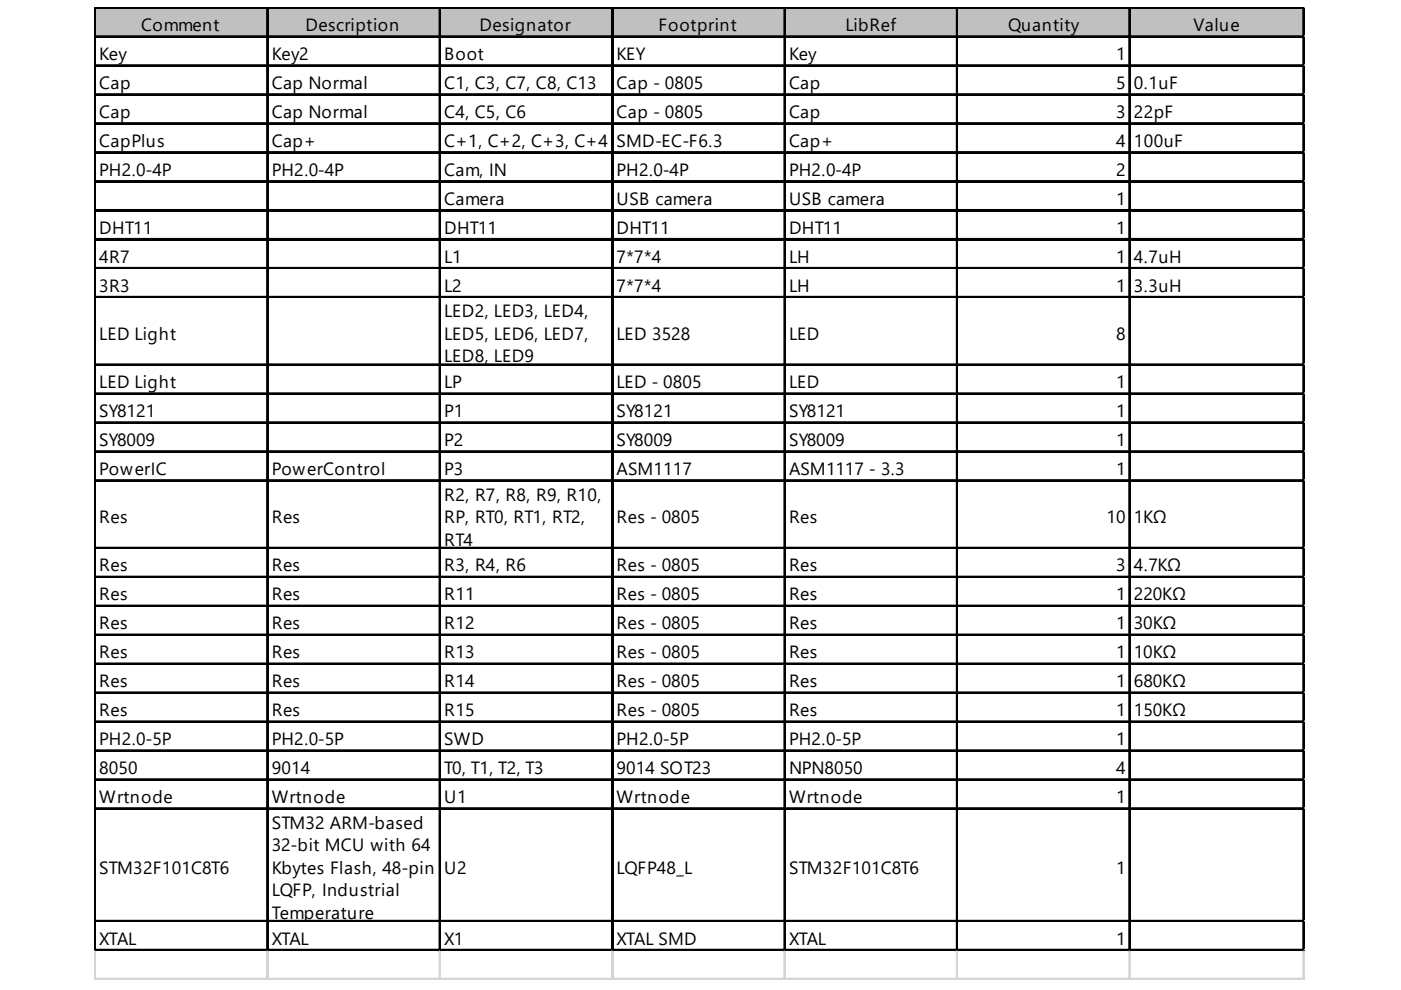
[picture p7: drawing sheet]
<svg xmlns="http://www.w3.org/2000/svg" width="297mm" height="210mm" viewBox="0 0 297 210" stroke-linecap="round" stroke-linejoin="round" font-family="sans-serif">
<defs><g id="words">
<g font-size="3.8">
<text x="29.9" y="6.6">Comment</text>
<text x="64.8" y="6.6">Description</text>
<text x="101.7" y="6.6">Designator</text>
<text x="139.6" y="6.6">Footprint</text>
<text x="179.3" y="6.6">LibRef</text>
<text x="213.8" y="6.6">Quantity</text>
<text x="253" y="6.6">Value</text>
<text x="21.1" y="12.7">Key</text>
<text x="57.6" y="12.7">Key2</text>
<text x="94.2" y="12.7">Boot</text>
<text x="130.7" y="12.7">KEY</text>
<text x="167.3" y="12.7">Key</text>
<text x="236.7" y="12.7">1</text>
<text x="21.1" y="18.9">Cap</text>
<text x="57.6" y="18.9">Cap Normal</text>
<text x="94.2" y="18.9">C1, C3, C7, C8, C13</text>
<text x="130.7" y="18.9">Cap - 0805</text>
<text x="167.3" y="18.9">Cap</text>
<text x="236.7" y="18.9">5</text>
<text x="240.4" y="18.9">0.1uF</text>
<text x="21.1" y="25">Cap</text>
<text x="57.6" y="25">Cap Normal</text>
<text x="94.2" y="25">C4, C5, C6</text>
<text x="130.7" y="25">Cap - 0805</text>
<text x="167.3" y="25">Cap</text>
<text x="236.7" y="25">3</text>
<text x="240.4" y="25">22pF</text>
<text x="21.1" y="31.1">CapPlus</text>
<text x="57.6" y="31.1">Cap+</text>
<text x="94.2" y="31.1">C+1, C+2, C+3, C+4</text>
<text x="130.7" y="31.1">SMD-EC-F6.3</text>
<text x="167.3" y="31.1">Cap+</text>
<text x="236.7" y="31.1">4</text>
<text x="240.4" y="31.1">100uF</text>
<text x="21.1" y="37.3">PH2.0-4P</text>
<text x="57.6" y="37.3">PH2.0-4P</text>
<text x="94.2" y="37.3">Cam, IN</text>
<text x="130.7" y="37.3">PH2.0-4P</text>
<text x="167.3" y="37.3">PH2.0-4P</text>
<text x="236.7" y="37.3">2</text>
<text x="94.2" y="43.4">Camera</text>
<text x="130.7" y="43.4">USB camera</text>
<text x="167.3" y="43.4">USB camera</text>
<text x="236.7" y="43.4">1</text>
<text x="21.1" y="49.5">DHT11</text>
<text x="94.2" y="49.5">DHT11</text>
<text x="130.7" y="49.5">DHT11</text>
<text x="167.3" y="49.5">DHT11</text>
<text x="236.7" y="49.5">1</text>
<text x="21.1" y="55.7">4R7</text>
<text x="94.2" y="55.7">L1</text>
<text x="130.7" y="55.7">7*7*4</text>
<text x="167.3" y="55.7">LH</text>
<text x="236.7" y="55.7">1</text>
<text x="240.4" y="55.7">4.7uH</text>
<text x="21.1" y="61.8">3R3</text>
<text x="94.2" y="61.8">L2</text>
<text x="130.7" y="61.8">7*7*4</text>
<text x="167.3" y="61.8">LH</text>
<text x="236.7" y="61.8">1</text>
<text x="240.4" y="61.8">3.3uH</text>
<text x="94.2" y="67.3">LED2, LED3, LED4,</text>
<text x="21.1" y="72.1">LED Light</text>
<text x="94.2" y="72.1">LED5, LED6, LED7,</text>
<text x="94.2" y="76.8">LED8, LED9</text>
<text x="130.7" y="72.1">LED 3528</text>
<text x="167.3" y="72.1">LED</text>
<text x="236.7" y="72.1">8</text>
<text x="21.1" y="82.3">LED Light</text>
<text x="94.2" y="82.3">LP</text>
<text x="130.7" y="82.3">LED - 0805</text>
<text x="167.3" y="82.3">LED</text>
<text x="236.7" y="82.3">1</text>
<text x="21.1" y="88.4">SY8121</text>
<text x="94.2" y="88.4">P1</text>
<text x="130.7" y="88.4">SY8121</text>
<text x="167.3" y="88.4">SY8121</text>
<text x="236.7" y="88.4">1</text>
<text x="21.1" y="94.6">SY8009</text>
<text x="94.2" y="94.6">P2</text>
<text x="130.7" y="94.6">SY8009</text>
<text x="167.3" y="94.6">SY8009</text>
<text x="236.7" y="94.6">1</text>
<text x="21.1" y="100.7">PowerIC</text>
<text x="57.6" y="100.7">PowerControl</text>
<text x="94.2" y="100.7">P3</text>
<text x="130.7" y="100.7">ASM1117</text>
<text x="167.3" y="100.7">ASM1117 - 3.3</text>
<text x="236.7" y="100.7">1</text>
<text x="94.2" y="106.2">R2, R7, R8, R9, R10,</text>
<text x="21.1" y="110.9">Res</text>
<text x="57.6" y="110.9">Res</text>
<text x="94.2" y="110.9">RP, RT0, RT1, RT2,</text>
<text x="130.7" y="110.9">Res - 0805</text>
<text x="167.3" y="110.9">Res</text>
<text x="234.6" y="110.9">10</text>
<text x="240.4" y="110.9">1KΩ</text>
<text x="94.2" y="115.7">RT4</text>
<text x="21.1" y="121.2">Res</text>
<text x="57.6" y="121.2">Res</text>
<text x="94.2" y="121.2">R3, R4, R6</text>
<text x="130.7" y="121.2">Res - 0805</text>
<text x="167.3" y="121.2">Res</text>
<text x="236.7" y="121.2">3</text>
<text x="240.4" y="121.2">4.7KΩ</text>
<text x="21.1" y="127.3">Res</text>
<text x="57.6" y="127.3">Res</text>
<text x="94.2" y="127.3">R11</text>
<text x="130.7" y="127.3">Res - 0805</text>
<text x="167.3" y="127.3">Res</text>
<text x="236.7" y="127.3">1</text>
<text x="240.4" y="127.3">220KΩ</text>
<text x="21.1" y="133.4">Res</text>
<text x="57.6" y="133.4">Res</text>
<text x="94.2" y="133.4">R12</text>
<text x="130.7" y="133.4">Res - 0805</text>
<text x="167.3" y="133.4">Res</text>
<text x="236.7" y="133.4">1</text>
<text x="240.4" y="133.4">30KΩ</text>
<text x="21.1" y="139.6">Res</text>
<text x="57.6" y="139.6">Res</text>
<text x="94.2" y="139.6">R13</text>
<text x="130.7" y="139.6">Res - 0805</text>
<text x="167.3" y="139.6">Res</text>
<text x="236.7" y="139.6">1</text>
<text x="240.4" y="139.6">10KΩ</text>
<text x="21.1" y="145.7">Res</text>
<text x="57.6" y="145.7">Res</text>
<text x="94.2" y="145.7">R14</text>
<text x="130.7" y="145.7">Res - 0805</text>
<text x="167.3" y="145.7">Res</text>
<text x="236.7" y="145.7">1</text>
<text x="240.4" y="145.7">680KΩ</text>
<text x="21.1" y="151.8">Res</text>
<text x="57.6" y="151.8">Res</text>
<text x="94.2" y="151.8">R15</text>
<text x="130.7" y="151.8">Res - 0805</text>
<text x="167.3" y="151.8">Res</text>
<text x="236.7" y="151.8">1</text>
<text x="240.4" y="151.8">150KΩ</text>
<text x="21.1" y="158">PH2.0-5P</text>
<text x="57.6" y="158">PH2.0-5P</text>
<text x="94.2" y="158">SWD</text>
<text x="130.7" y="158">PH2.0-5P</text>
<text x="167.3" y="158">PH2.0-5P</text>
<text x="236.7" y="158">1</text>
<text x="21.1" y="164.1">8050</text>
<text x="57.6" y="164.1">9014</text>
<text x="94.2" y="164.1">T0, T1, T2, T3</text>
<text x="130.7" y="164.1">9014 SOT23</text>
<text x="167.3" y="164.1">NPN8050</text>
<text x="236.7" y="164.1">4</text>
<text x="21.1" y="170.3">Wrtnode</text>
<text x="57.6" y="170.3">Wrtnode</text>
<text x="94.2" y="170.3">U1</text>
<text x="130.7" y="170.3">Wrtnode</text>
<text x="167.3" y="170.3">Wrtnode</text>
<text x="236.7" y="170.3">1</text>
<text x="57.6" y="175.7">STM32 ARM-based</text>
<text x="21.1" y="185.3">STM32F101C8T6</text>
<text x="57.6" y="180.5">32-bit MCU with 64</text>
<text x="57.6" y="185.3">Kbytes Flash, 48-pin</text>
<text x="94.2" y="185.3">U2</text>
<text x="130.7" y="185.3">LQFP48_L</text>
<text x="167.3" y="185.3">STM32F101C8T6</text>
<text x="236.7" y="185.3">1</text>
<text x="57.6" y="190">LQFP, Industrial</text>
<text x="57.6" y="194.8">Temperature</text>
<text x="21.1" y="200.3">XTAL</text>
<text x="57.6" y="200.3">XTAL</text>
<text x="94.2" y="200.3">X1</text>
<text x="130.7" y="200.3">XTAL SMD</text>
<text x="167.3" y="200.3">XTAL</text>
<text x="236.7" y="200.3">1</text>
</g>
</g></defs>
<path d="M20.3 1.8h256.3v6.2h-256.3z" fill="#c0c0c0"/>
<g fill="none" stroke="#000" stroke-width=".34">
<path d="M20 1.5v200.2M20.2 1.5v200.2M20.4 1.5h256.2M20.4 1.7h256.2M20.4 7.7h256.2M20.4 7.8h256.2M20.4 13.8h256.2M20.4 14h256.2M20.4 19.9h256.2M56.6 1.9v199.8M56.8 1.9v199.8M93.2 1.9v199.8"/>
<path d="M93.3 1.9v199.8M129.7 1.9v199.8M129.9 1.9v199.8M166.3 1.9v199.8M166.4 1.9v199.8M202.8 1.9v199.8M203 1.9v199.8M239.4 1.9v199.8M239.6 1.9v199.8M276.3 1.9v199.8M276.5 1.9v199.8M20.4 20.1h256.2"/>
<path d="M20.4 26.1h256.2M20.4 26.2h256.2M20.4 32.2h256.2M20.4 32.4h256.2M20.4 38.3h256.2M20.4 38.5h256.2M20.4 44.5h256.2M20.4 44.6h256.2M20.4 50.6h256.2M20.4 50.8h256.2M20.4 56.8h256.2M20.4 56.9h256.2"/>
<path d="M20.4 62.9h256.2M20.4 63.1h256.2M20.4 77.2h256.2M20.4 77.4h256.2M20.4 83.4h256.2M20.4 83.5h256.2M20.4 89.5h256.2M20.4 89.7h256.2M20.4 95.6h256.2M20.4 95.8h256.2M20.4 101.8h256.2M20.4 101.9h256.2"/>
<path d="M20.4 116.1h256.2M20.4 116.3h256.2M20.4 122.2h256.2M20.4 122.4h256.2M20.4 128.4h256.2M20.4 128.5h256.2M20.4 134.5h256.2M20.4 134.7h256.2M20.4 140.6h256.2M20.4 140.8h256.2M20.4 146.8h256.2M20.4 146.9h256.2"/>
<path d="M20.4 152.9h256.2M20.4 153.1h256.2M20.4 159h256.2M20.4 159.2h256.2M20.4 165.2h256.2M20.4 165.4h256.2M20.4 171.3h256.2M20.4 171.5h256.2M20.4 195.2h256.2M20.4 195.4h256.2M20.4 201.3h256.2M20.4 201.5h256.2"/>
</g>
<g fill="none" stroke="#d4d4d4" stroke-width=".34">
<path d="M276.6 1.5h.1M20 201.7v6.1M20.2 201.7v6.1M56.6 201.7v6.1M56.8 201.7v6.1M93.2 201.7v6.1M93.3 201.7v6.1M129.7 201.7v6.1M129.9 201.7v6.1M166.3 201.7v6.1M166.4 201.7v6.1M202.8 201.7v6.1"/>
<path d="M203 201.7v6.1M239.4 201.7v6.1M239.6 201.7v6.1M276.3 201.7v6.1M276.5 201.7v6.1"/>
</g>
<path d="M276.6 1.5l.1 .4z" fill="#d4d4d4"/>
<path d="M276.6 7.7h.1" fill="none" stroke="#d4d4d4" stroke-width=".34"/>
<path d="M276.6 7.7l.1 .3z" fill="#d4d4d4"/>
<path d="M276.6 13.8h.1" fill="none" stroke="#d4d4d4" stroke-width=".34"/>
<path d="M276.6 13.8l.1 .3z" fill="#d4d4d4"/>
<path d="M276.6 19.9h.1" fill="none" stroke="#d4d4d4" stroke-width=".34"/>
<path d="M276.6 19.9l.1 .4z" fill="#d4d4d4"/>
<path d="M276.6 26.1h.1" fill="none" stroke="#d4d4d4" stroke-width=".34"/>
<path d="M276.6 26.1l.1 .3z" fill="#d4d4d4"/>
<path d="M276.6 32.2h.1" fill="none" stroke="#d4d4d4" stroke-width=".34"/>
<path d="M276.6 32.2l.1 .3z" fill="#d4d4d4"/>
<path d="M276.6 38.3h.1" fill="none" stroke="#d4d4d4" stroke-width=".34"/>
<path d="M276.6 38.3l.1 .4z" fill="#d4d4d4"/>
<path d="M276.6 44.5h.1" fill="none" stroke="#d4d4d4" stroke-width=".34"/>
<path d="M276.6 44.5l.1 .3z" fill="#d4d4d4"/>
<path d="M276.6 50.6h.1" fill="none" stroke="#d4d4d4" stroke-width=".34"/>
<path d="M276.6 50.6l.1 .4z" fill="#d4d4d4"/>
<path d="M276.6 56.8h.1" fill="none" stroke="#d4d4d4" stroke-width=".34"/>
<path d="M276.6 56.8l.1 .3z" fill="#d4d4d4"/>
<path d="M276.6 62.9h.1" fill="none" stroke="#d4d4d4" stroke-width=".34"/>
<path d="M276.6 62.9l.1 .3z" fill="#d4d4d4"/>
<path d="M276.6 77.2h.1" fill="none" stroke="#d4d4d4" stroke-width=".34"/>
<path d="M276.6 77.2l.1 .4z" fill="#d4d4d4"/>
<path d="M276.6 83.4h.1" fill="none" stroke="#d4d4d4" stroke-width=".34"/>
<path d="M276.6 83.4l.1 .3z" fill="#d4d4d4"/>
<path d="M276.6 89.5h.1" fill="none" stroke="#d4d4d4" stroke-width=".34"/>
<path d="M276.6 89.5l.1 .3z" fill="#d4d4d4"/>
<path d="M276.6 95.6h.1" fill="none" stroke="#d4d4d4" stroke-width=".34"/>
<path d="M276.6 95.6l.1 .4z" fill="#d4d4d4"/>
<path d="M276.6 101.8h.1" fill="none" stroke="#d4d4d4" stroke-width=".34"/>
<path d="M276.6 101.8l.1 .3z" fill="#d4d4d4"/>
<path d="M276.6 116.1h.1" fill="none" stroke="#d4d4d4" stroke-width=".34"/>
<path d="M276.6 116.1l.1 .3z" fill="#d4d4d4"/>
<path d="M276.6 122.2h.1" fill="none" stroke="#d4d4d4" stroke-width=".34"/>
<path d="M276.6 122.2l.1 .4z" fill="#d4d4d4"/>
<path d="M276.6 128.4h.1" fill="none" stroke="#d4d4d4" stroke-width=".34"/>
<path d="M276.6 128.4l.1 .3z" fill="#d4d4d4"/>
<path d="M276.6 134.5h.1" fill="none" stroke="#d4d4d4" stroke-width=".34"/>
<path d="M276.6 134.5l.1 .3z" fill="#d4d4d4"/>
<path d="M276.6 140.6h.1" fill="none" stroke="#d4d4d4" stroke-width=".34"/>
<path d="M276.6 140.6l.1 .4z" fill="#d4d4d4"/>
<path d="M276.6 146.8h.1" fill="none" stroke="#d4d4d4" stroke-width=".34"/>
<path d="M276.6 146.8l.1 .3z" fill="#d4d4d4"/>
<path d="M276.6 152.9h.1" fill="none" stroke="#d4d4d4" stroke-width=".34"/>
<path d="M276.6 152.9l.1 .3z" fill="#d4d4d4"/>
<path d="M276.6 159h.1" fill="none" stroke="#d4d4d4" stroke-width=".34"/>
<path d="M276.6 159l.1 .4z" fill="#d4d4d4"/>
<path d="M276.6 165.2h.1" fill="none" stroke="#d4d4d4" stroke-width=".34"/>
<path d="M276.6 165.2l.1 .3z" fill="#d4d4d4"/>
<path d="M276.6 171.3h.1" fill="none" stroke="#d4d4d4" stroke-width=".34"/>
<path d="M276.6 171.3l.1 .4z" fill="#d4d4d4"/>
<path d="M276.6 195.2h.1" fill="none" stroke="#d4d4d4" stroke-width=".34"/>
<path d="M276.6 195.2l.1 .3z" fill="#d4d4d4"/>
<path d="M276.6 201.3h.1" fill="none" stroke="#d4d4d4" stroke-width=".34"/>
<path d="M276.6 201.3l.1 .4z" fill="#d4d4d4"/>
<path d="M20 207.5h256.7" fill="none" stroke="#d4d4d4" stroke-width=".34"/>
<path d="M20 207.6h256.7" fill="none" stroke="#d4d4d4" stroke-width=".3"/>
<use href="#words"/>
</svg>
